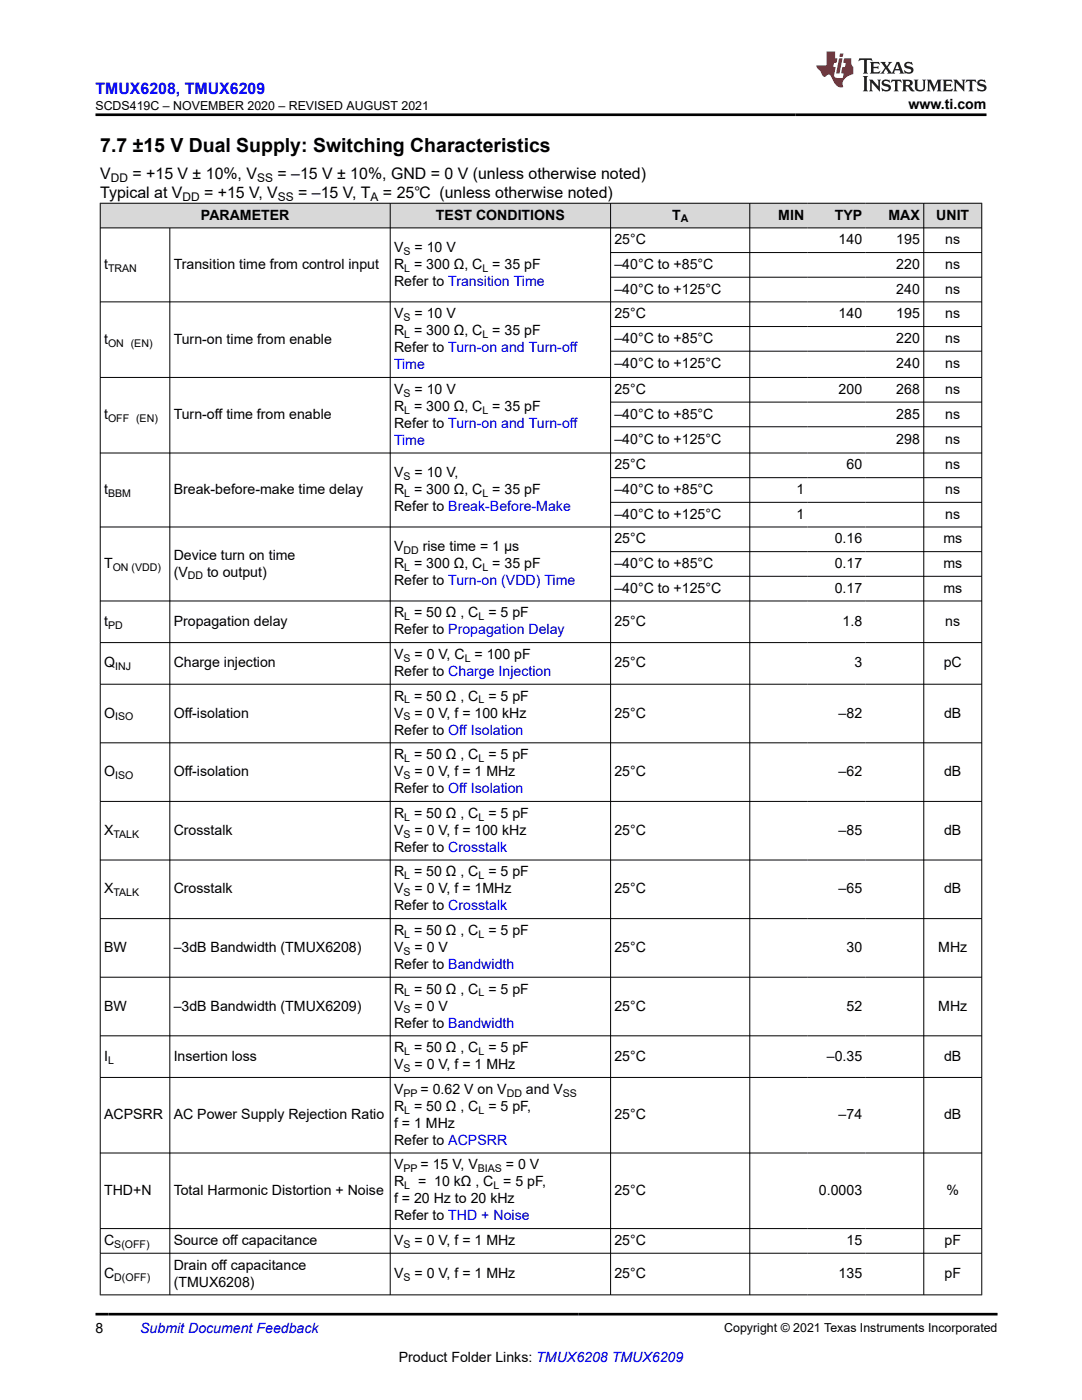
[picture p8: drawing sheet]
<svg xmlns="http://www.w3.org/2000/svg" width="216mm" height="279mm" viewBox="0 0 216 279" stroke-linecap="round" stroke-linejoin="round" font-family="sans-serif">
<defs><g id="words">
<text font-size="3.9" x="20" y="30.3">7.7 ±15 V Dual Supply: Switching Characteristics</text>
<text font-size="3.2" fill="#00f" x="19" y="18.7">TMUX6208, TMUX6209</text>
<g font-size="3.2">
<text x="20" y="35.7">V</text>
<text x="26.4" y="35.7">= +15 V ± 10%, V</text>
<text x="55.4" y="35.7">= –15 V ± 10%, GND = 0 V (unless otherwise noted)</text>
<text x="20" y="39.5">Typical at V</text>
<text x="40.7" y="39.5">= +15 V, V</text>
<text x="59.5" y="39.5">= –15 V, T</text>
<text x="76.4" y="39.5">= 25℃ (unless otherwise noted)</text>
</g>
<g font-size="2.8">
<text x="181.3" y="21.8">www.ti.com</text>
<text x="40.1" y="43.8">PARAMETER</text>
<text x="87" y="43.8">TEST CONDITIONS</text>
<text x="134.1" y="43.8">T</text>
<text x="155.3" y="43.8">MIN</text>
<text x="166.6" y="43.8">TYP</text>
<text x="177.3" y="43.8">MAX</text>
<text x="186.8" y="43.8">UNIT</text>
<text x="20.8" y="53.7">t</text>
<text x="34.7" y="53.7">Transition time from control input</text>
<text x="78.6" y="50.3">V</text>
<text x="78.6" y="53.7">R = 300 Ω, C = 35 pF</text>
<text x="82.7" y="50.3">= 10 V</text>
<text x="122.6" y="48.8">25°C</text>
<text x="122.6" y="53.7">–40°C to +85°C</text>
<text x="167.3" y="48.8">140</text>
<text x="178.9" y="48.8">195</text>
<text x="178.9" y="53.7">220</text>
<text x="188.6" y="48.8">ns</text>
<text x="188.6" y="53.7">ns</text>
<text x="78.6" y="57.1">Refer to Transition Time</text>
<text x="122.6" y="58.6">–40°C to +125°C</text>
<text x="178.9" y="58.6">240</text>
<text x="188.6" y="58.6">ns</text>
<text x="78.6" y="63.5">V</text>
<text x="82.7" y="63.5">= 10 V</text>
<text x="122.6" y="63.5">25°C</text>
<text x="167.3" y="63.5">140</text>
<text x="178.9" y="63.5">195</text>
<text x="188.6" y="63.5">ns</text>
<text x="20.8" y="68.6">t</text>
<text x="34.7" y="68.6">Turn-on time from enable</text>
<text x="78.6" y="66.9">R = 300 Ω, C = 35 pF</text>
<text x="78.6" y="70.3">Refer to Turn-on and Turn-off</text>
<text x="122.6" y="68.4">–40°C to +85°C</text>
<text x="178.9" y="68.4">220</text>
<text x="188.6" y="68.4">ns</text>
<text x="122.6" y="73.5">–40°C to +125°C</text>
<text x="178.9" y="73.5">240</text>
<text x="188.6" y="73.5">ns</text>
<text x="20.8" y="83.7">t</text>
<text x="34.7" y="83.7">Turn-off time from enable</text>
<text x="78.6" y="78.6">V</text>
<text x="78.6" y="82">R = 300 Ω, C = 35 pF</text>
<text x="82.7" y="78.6">= 10 V</text>
<text x="122.6" y="78.6">25°C</text>
<text x="122.6" y="83.5">–40°C to +85°C</text>
<text x="167.3" y="78.6">200</text>
<text x="178.9" y="78.6">268</text>
<text x="178.9" y="83.5">285</text>
<text x="188.6" y="78.6">ns</text>
<text x="188.6" y="83.5">ns</text>
<text x="78.6" y="85.4">Refer to Turn-on and Turn-off</text>
<text x="122.6" y="88.6">–40°C to +125°C</text>
<text x="178.9" y="88.6">298</text>
<text x="188.6" y="88.6">ns</text>
<text x="78.6" y="95.2">V</text>
<text x="82.7" y="95.2">= 10 V,</text>
<text x="122.6" y="93.7">25°C</text>
<text x="168.9" y="93.7">60</text>
<text x="188.6" y="93.7">ns</text>
<text x="20.8" y="98.6">t</text>
<text x="34.7" y="98.6">Break-before-make time delay</text>
<text x="78.6" y="98.6">R = 300 Ω, C = 35 pF</text>
<text x="78.6" y="102">Refer to Break-Before-Make</text>
<text x="122.6" y="98.6">–40°C to +85°C</text>
<text x="158.9" y="98.6">1</text>
<text x="188.6" y="98.6">ns</text>
<text x="122.6" y="103.5">–40°C to +125°C</text>
<text x="158.9" y="103.5">1</text>
<text x="188.6" y="103.5">ns</text>
<text x="20.8" y="113.4">T</text>
<text x="34.7" y="111.7">Device turn on time</text>
<text x="78.6" y="110">V</text>
<text x="78.6" y="113.4">R = 300 Ω, C = 35 pF</text>
<text x="84.4" y="110">rise time = 1 µs</text>
<text x="122.6" y="108.4">25°C</text>
<text x="122.6" y="113.4">–40°C to +85°C</text>
<text x="166.6" y="108.4">0.16</text>
<text x="166.6" y="113.4">0.17</text>
<text x="188.2" y="108.4">ms</text>
<text x="188.2" y="113.4">ms</text>
<text x="34.7" y="115.1">(V</text>
<text x="41.3" y="115.1">to output)</text>
<text x="78.6" y="116.8">Refer to Turn-on (VDD) Time</text>
<text x="122.6" y="118.3">–40°C to +125°C</text>
<text x="166.6" y="118.3">0.17</text>
<text x="188.2" y="118.3">ms</text>
<text x="20.8" y="124.9">t</text>
<text x="34.7" y="124.9">Propagation delay</text>
<text x="78.6" y="123.2">R = 50 Ω , C = 5 pF</text>
<text x="122.6" y="124.9">25°C</text>
<text x="168.1" y="124.9">1.8</text>
<text x="188.6" y="124.9">ns</text>
<text x="78.6" y="131.5">V</text>
<text x="78.6" y="126.6">Refer to Propagation Delay</text>
<text x="82.7" y="131.5">= 0 V, C = 100 pF</text>
<text x="20.8" y="133.2">Q</text>
<text x="34.7" y="133.2">Charge injection</text>
<text x="78.6" y="134.9">Refer to Charge Injection</text>
<text x="122.6" y="133.2">25°C</text>
<text x="170.5" y="133.2">3</text>
<text x="188.3" y="133.2">pC</text>
<text x="20.8" y="143.2">O</text>
<text x="34.7" y="143.2">Off-isolation</text>
<text x="78.6" y="139.8">R = 50 Ω , C = 5 pF</text>
<text x="78.6" y="143.2">V</text>
<text x="82.7" y="143.2">= 0 V, f = 100 kHz</text>
<text x="122.6" y="143.2">25°C</text>
<text x="167.3" y="143.2">–82</text>
<text x="188.4" y="143.2">dB</text>
<text x="78.6" y="146.6">Refer to Off Isolation</text>
<text x="20.8" y="154.9">O</text>
<text x="34.7" y="154.9">Off-isolation</text>
<text x="78.6" y="151.5">R = 50 Ω , C = 5 pF</text>
<text x="78.6" y="154.9">V</text>
<text x="82.7" y="154.9">= 0 V, f = 1 MHz</text>
<text x="122.6" y="154.9">25°C</text>
<text x="167.3" y="154.9">–62</text>
<text x="188.4" y="154.9">dB</text>
<text x="78.6" y="158.3">Refer to Off Isolation</text>
<text x="20.8" y="166.6">X</text>
<text x="34.7" y="166.6">Crosstalk</text>
<text x="78.6" y="163.2">R = 50 Ω , C = 5 pF</text>
<text x="78.6" y="166.6">V</text>
<text x="82.7" y="166.6">= 0 V, f = 100 kHz</text>
<text x="122.6" y="166.6">25°C</text>
<text x="167.3" y="166.6">–85</text>
<text x="188.4" y="166.6">dB</text>
<text x="78.6" y="170">Refer to Crosstalk</text>
<text x="20.8" y="178.3">X</text>
<text x="34.7" y="178.3">Crosstalk</text>
<text x="78.6" y="174.9">R = 50 Ω , C = 5 pF</text>
<text x="78.6" y="178.3">V</text>
<text x="82.7" y="178.3">= 0 V, f = 1MHz</text>
<text x="122.6" y="178.3">25°C</text>
<text x="167.3" y="178.3">–65</text>
<text x="188.4" y="178.3">dB</text>
<text x="78.6" y="181.7">Refer to Crosstalk</text>
<text x="20.8" y="190">BW</text>
<text x="34.7" y="190">–3dB Bandwidth (TMUX6208)</text>
<text x="78.6" y="186.6">R = 50 Ω , C = 5 pF</text>
<text x="78.6" y="190">V</text>
<text x="82.7" y="190">= 0 V</text>
<text x="122.6" y="190">25°C</text>
<text x="168.9" y="190">30</text>
<text x="187.2" y="190">MHz</text>
<text x="78.6" y="193.4">Refer to Bandwidth</text>
<text x="20.8" y="201.7">BW</text>
<text x="34.7" y="201.7">–3dB Bandwidth (TMUX6209)</text>
<text x="78.6" y="198.3">R = 50 Ω , C = 5 pF</text>
<text x="78.6" y="201.7">V</text>
<text x="82.7" y="201.7">= 0 V</text>
<text x="122.6" y="201.7">25°C</text>
<text x="168.9" y="201.7">52</text>
<text x="187.2" y="201.7">MHz</text>
<text x="78.6" y="210">R = 50 Ω , C = 5 pF</text>
<text x="78.6" y="205.1">Refer to Bandwidth</text>
<text x="20.8" y="211.7">I</text>
<text x="34.7" y="211.7">Insertion loss</text>
<text x="78.6" y="213.4">V</text>
<text x="82.7" y="213.4">= 0 V, f = 1 MHz</text>
<text x="122.6" y="211.7">25°C</text>
<text x="165" y="211.7">–0.35</text>
<text x="188.4" y="211.7">dB</text>
<text x="78.6" y="218.3">V</text>
<text x="78.6" y="221.7">R = 50 Ω , C = 5 pF,</text>
<text x="83.9" y="218.3">= 0.62 V on V</text>
<text x="104.9" y="218.3">and V</text>
<text x="20.8" y="223.4">ACPSRR</text>
<text x="34.7" y="223.4">AC Power Supply Rejection Ratio</text>
<text x="78.6" y="225.1">f = 1 MHz</text>
<text x="122.6" y="223.4">25°C</text>
<text x="167.3" y="223.4">–74</text>
<text x="188.4" y="223.4">dB</text>
<text x="78.6" y="233.4">V</text>
<text x="78.6" y="228.5">Refer to ACPSRR</text>
<text x="83.9" y="233.4">= 15 V, V</text>
<text x="101" y="233.4">= 0 V</text>
<text x="20.8" y="238.5">THD+N</text>
<text x="34.7" y="238.5">Total Harmonic Distortion + Noise</text>
<text x="78.6" y="236.8">R</text>
<text x="83.4" y="236.8">= 10 kΩ , C = 5 pF,</text>
<text x="122.6" y="238.5">25°C</text>
<text x="163.4" y="238.5">0.0003</text>
<text x="188.9" y="238.5">%</text>
<text x="78.6" y="240.2">f = 20 Hz to 20 kHz</text>
<text x="78.6" y="243.5">Refer to THD + Noise</text>
<text x="20.8" y="248.5">C</text>
<text x="34.7" y="248.5">Source off capacitance</text>
<text x="78.6" y="248.5">V</text>
<text x="82.7" y="248.5">= 0 V, f = 1 MHz</text>
<text x="122.6" y="248.5">25°C</text>
<text x="168.9" y="248.5">15</text>
<text x="188.5" y="248.5">pF</text>
<text x="20.8" y="255.1">C</text>
<text x="34.7" y="253.4">Drain off capacitance</text>
<text x="34.7" y="256.8">(TMUX6208)</text>
<text x="78.6" y="255.1">V</text>
<text x="82.7" y="255.1">= 0 V, f = 1 MHz</text>
<text x="122.6" y="255.1">25°C</text>
<text x="167.3" y="255.1">135</text>
<text x="188.5" y="255.1">pF</text>
<text x="19" y="266.1">8</text>
<text x="79.6" y="271.7">Product Folder Links: TMUX6208 TMUX6209</text>
</g>
<g font-size="2.8" fill="#00f">
<text x="78.6" y="73.7">Time</text>
<text x="78.6" y="88.8">Time</text>
<text x="28" y="266.1">Submit Document Feedback</text>
</g>
<g font-size="2.5">
<text x="19" y="21.9">SCDS419C – NOVEMBER 2020 – REVISED AUGUST 2021</text>
<text x="144.5" y="265.8">Copyright © 2021 Texas Instruments Incorporated</text>
</g>
<g font-size="2.4">
<text x="22.1" y="36.3">DD</text>
<text x="36.4" y="40.1">DD</text>
<text x="51.3" y="36.3">SS</text>
<text x="55.4" y="40.1">SS</text>
<text x="74" y="40.1">A</text>
</g>
<g font-size="2.1">
<text x="135.8" y="44.4">A</text>
<text x="80.5" y="50.9">S</text>
<text x="21.6" y="54.2">TRAN</text>
<text x="80.7" y="54.2">L</text>
<text x="96.3" y="54.2">L</text>
<text x="80.5" y="64.1">S</text>
<text x="21.6" y="69.2">ON (EN)</text>
<text x="80.7" y="67.5">L</text>
<text x="96.3" y="67.5">L</text>
<text x="80.5" y="79.2">S</text>
<text x="80.7" y="82.6">L</text>
<text x="96.3" y="82.6">L</text>
<text x="21.6" y="84.2">OFF (EN)</text>
<text x="80.5" y="95.8">S</text>
<text x="21.6" y="99.2">BBM</text>
<text x="80.7" y="99.2">L</text>
<text x="96.3" y="99.2">L</text>
<text x="22.5" y="113.9">ON (VDD)</text>
<text x="80.5" y="110.5">DD</text>
<text x="80.7" y="113.9">L</text>
<text x="96.3" y="113.9">L</text>
<text x="37.5" y="115.6">DD</text>
<text x="21.6" y="125.5">PD</text>
<text x="80.7" y="123.8">L</text>
<text x="95.5" y="123.8">L</text>
<text x="23" y="133.8">INJ</text>
<text x="80.5" y="132.1">S</text>
<text x="92.7" y="132.1">L</text>
<text x="23" y="143.8">ISO</text>
<text x="80.5" y="143.8">S</text>
<text x="80.7" y="140.4">L</text>
<text x="95.5" y="140.4">L</text>
<text x="23" y="155.5">ISO</text>
<text x="80.5" y="155.5">S</text>
<text x="80.7" y="152.1">L</text>
<text x="95.5" y="152.1">L</text>
<text x="22.6" y="167.2">TALK</text>
<text x="80.5" y="167.2">S</text>
<text x="80.7" y="163.8">L</text>
<text x="95.5" y="163.8">L</text>
<text x="22.6" y="178.9">TALK</text>
<text x="80.5" y="178.9">S</text>
<text x="80.7" y="175.5">L</text>
<text x="95.5" y="175.5">L</text>
<text x="80.5" y="190.6">S</text>
<text x="80.7" y="187.2">L</text>
<text x="95.5" y="187.2">L</text>
<text x="80.5" y="202.2">S</text>
<text x="80.7" y="198.9">L</text>
<text x="95.5" y="198.9">L</text>
<text x="21.6" y="212.3">L</text>
<text x="80.5" y="213.9">S</text>
<text x="80.7" y="210.6">L</text>
<text x="95.5" y="210.6">L</text>
<text x="80.5" y="218.9">PP</text>
<text x="101.1" y="218.9">DD</text>
<text x="112.3" y="218.9">SS</text>
<text x="80.7" y="222.3">L</text>
<text x="95.5" y="222.3">L</text>
<text x="80.5" y="233.9">PP</text>
<text x="95.4" y="233.9">BIAS</text>
<text x="80.7" y="237.3">L</text>
<text x="98.5" y="237.3">L</text>
<text x="22.8" y="249">S(OFF)</text>
<text x="80.5" y="249">S</text>
<text x="22.8" y="255.6">D(OFF)</text>
<text x="80.5" y="255.6">S</text>
</g>
</g></defs>
<g fill="#d8d8d8">
<path d="M20 40.6h175.9v4.9h-175.9z" fill-rule="evenodd"/>
<path d="M20.1 40.6h57.7v4.8h-57.7z" fill-rule="evenodd"/>
<path d="M77.9 40.6h43.9v4.8h-43.9z" fill-rule="evenodd"/>
<path d="M121.9 40.6h27.6v4.8h-27.6z" fill-rule="evenodd"/>
<path d="M149.7 40.6h11.5v4.8h-11.5z" fill-rule="evenodd"/>
<path d="M161.2 40.6h11.6v4.8h-11.6z" fill-rule="evenodd"/>
<path d="M172.8 40.6h11.5v4.8h-11.5z" fill-rule="evenodd"/>
<path d="M184.4 40.6h11.4v4.8h-11.4z" fill-rule="evenodd"/>
</g>
<g fill="none" stroke="#000" stroke-width=".2">
<path d="M19.9 40.6h176.1M19.9 45.5h176.1M20 40.5v218M33.9 45.5v213M77.9 40.5v218M121.8 40.5v218M121.8 50.4h74.2M121.8 55.3h74.2M149.6 40.5v218M184.3 40.5v218M195.9 40.5v218M19.9 60.2h176.1"/>
<path d="M121.8 65.2h74.2M121.8 70.1h74.2M196 75.3h-176.1M121.8 80.2h74.2M121.8 85.2h74.2M121.8 95.3h74.2M196 90.4h-176.1M121.8 100.3h74.2M121.8 110.1h74.2M121.8 115h74.2M196 105.2h-176.1M196 119.9h-176.1"/>
<path d="M19.9 128.2h176.1M19.9 136.6h176.1M19.9 148.2h176.1M19.9 159.9h176.1M19.9 171.6h176.1M19.9 183.3h176.1M19.9 195h176.1M19.9 206.7h176.1M19.9 215h176.1M19.9 230.1h176.1M19.9 245.2h176.1M19.9 250.1h176.1"/>
<path d="M19.9 258.4h176.1"/>
</g>
<path d="M171.5 11.6l-.2 .6 .5-.2h.6v.1v2.2l-.2 .4h1l-.2-.4v-2.2v-.1h.5l.5 .2-.1-.6zM173.6 12.4l.2 .3v1.6l-.2 .4h1.9l.1-.6a1.08 1.08 0 0 1-1.3 .2v-.7h.6l.4 .2v-.7l-.4 .2h-.6v-.5l.2-.2a1 1 0 0 1 1 .3l-.1-.5zM175.7 12.4l.9 1.1-1 1.2h.9l-.2-.2 .5-.8 .4 .8-.2 .2h1.6l-.2-.2 .2-.5h.9l.1 .5-.1 .2h.9l-.2-.4-.8-1.9h-.5l-.9 2.1-.9-1.1 .9-1h-.8l.2 .2-.4 .6-.4-.6 .2-.2zM179 12.8l.4 1h-.7zM180.7 12.5a.65 .65 0 0 0-.2 .7 .65 .65 0 0 0 .6 .5l.6 .1 .1 .3a.79 .79 0 0 1-.7 .4 .79 .79 0 0 1-.7-.5l.1 .7 .2-.1a.93 .93 0 0 0 1.1 0 .93 .93 0 0 0 .4-.9 1.46 1.46 0 0 0-1.2-.6l-.1-.3a1.09 1.09 0 0 1 1.2 .2l-.2-.6-.1 .1-.5-.2zM172.2 15.2l.2 .4v2.2l-.2 .4h1l-.2-.4v-2.2l.2-.4zM173.4 15.9l.2 .4v1.5l-.2 .4h.8l-.3-.4 .1-1.3 1.6 1.8v-2l.2-.4h-.7l.1 .2 .1 1.1-1.2-1.3zM176.2 16a.65 .65 0 0 0-.2 .8 .65 .65 0 0 0 .6 .4l.6 .2 .1 .2a.79 .79 0 0 1-.7 .4 .79 .79 0 0 1-.7-.5l.1 .7 .2-.1a.93 .93 0 0 0 1.1 .1 .93 .93 0 0 0 .4-1 1.46 1.46 0 0 0-1.2-.5l-.1-.4a1.09 1.09 0 0 1 1.2 .2l-.1-.6-.2 .1-.5-.1zM177.9 15.9l-.1 .6a.63 .63 0 0 1 .8-.3v1.6l-.3 .4h1l-.2-.4v-1.6a.66 .66 0 0 1 .8 .3l-.1-.6zM180 15.9l.2 .4v1.5l-.2 .4h1l-.2-.2-.1-.7h.5l.1 .2a.79 .79 0 0 0 1.2 .6l-1-.9a.61 .61 0 0 0 .6-.6 .61 .61 0 0 0-.5-.7zM180.8 16.2h.1a.47 .47 0 0 1 .5 .1 .47 .47 0 0 1 .1 .5l-.1 .1-.7 .1zM182.3 15.9l.2 .2a2.27 2.27 0 0 0 .4 2 1.04 1.04 0 0 0 1.7-.7v-1.3l.2-.2h-.8l.2 .4v1.1a.6 .6 0 0 1-.6 .6 .6 .6 0 0 1-.6-.6v-1.1l.3-.4zM184.9 15.9l.2 .4v1.5l-.2 .4h.8l-.3-.4v-1.4l.9 1.9 .9-1.9v1.4l-.3 .4h1l-.2-.4v-1.5l.2-.4h-.8l-.7 1.5-.6-1.5zM188.1 15.9l.2 .4v1.5l-.2 .4h1.9l.1-.6a1.09 1.09 0 0 1-1.3 .2v-.7h.6l.4 .2v-.6l-.4 .2h-.6v-.6l.2-.1a1.01 1.01 0 0 1 1 .3l-.1-.6zM190.2 15.9l.3 .4v1.5l-.3 .4h.8l-.2-.4v-1.3l1.6 1.8v-2l.2-.4h-.7l.2 .2v1.1l-1.2-1.3zM192.8 15.9l-.1 .6a.63 .63 0 0 1 .8-.3v1.6l-.3 .4h1l-.2-.4v-1.6a.66 .66 0 0 1 .8 .3l-.1-.6zM195.2 16a.65 .65 0 0 0-.2 .8 .65 .65 0 0 0 .6 .4l.6 .2 .2 .2a.79 .79 0 0 1-.7 .4 .79 .79 0 0 1-.7-.5l.1 .7 .2-.1a.93 .93 0 0 0 1 .1 .93 .93 0 0 0 .5-1 1.46 1.46 0 0 0-1.3-.5v-.4a1.09 1.09 0 0 1 1.2 .2l-.2-.6-.2 .1-.5-.1z" fill="#231f20"/>
<path d="M164.9 10.3v2.7h-2l.1 .4 .8 1a.95 .95 0 0 0 1 .9 .59 .59 0 0 1 .5-.4 .59 .59 0 0 1 .5 .3l.4 .8a1.59 1.59 0 0 0 2.1 1.4 1.61 1.61 0 0 1 1-2.3l1-.3-.1-1.5a1.59 1.59 0 0 1-.3-1.7h-1.5l-.2 .9h.6l-.2 .9h-.5l-.2 .9v.3l.4 .1-.1 .9h-.7a.73 .73 0 0 1-1-.7l.3-1.5h-.5l.1-.9h.5l.2-.9h-.5v-1.3zM167.4 11.6l-.6 3.1h.7l.6-3.1zM167.6 10.7l-.1 .6h.7l.1-.6z" fill="#ed1c24"/>
<path d="M19 22.9h177.8M19 262.3h180" fill="none" stroke="#000" stroke-width=".53"/>
<use href="#words"/>
</svg>
